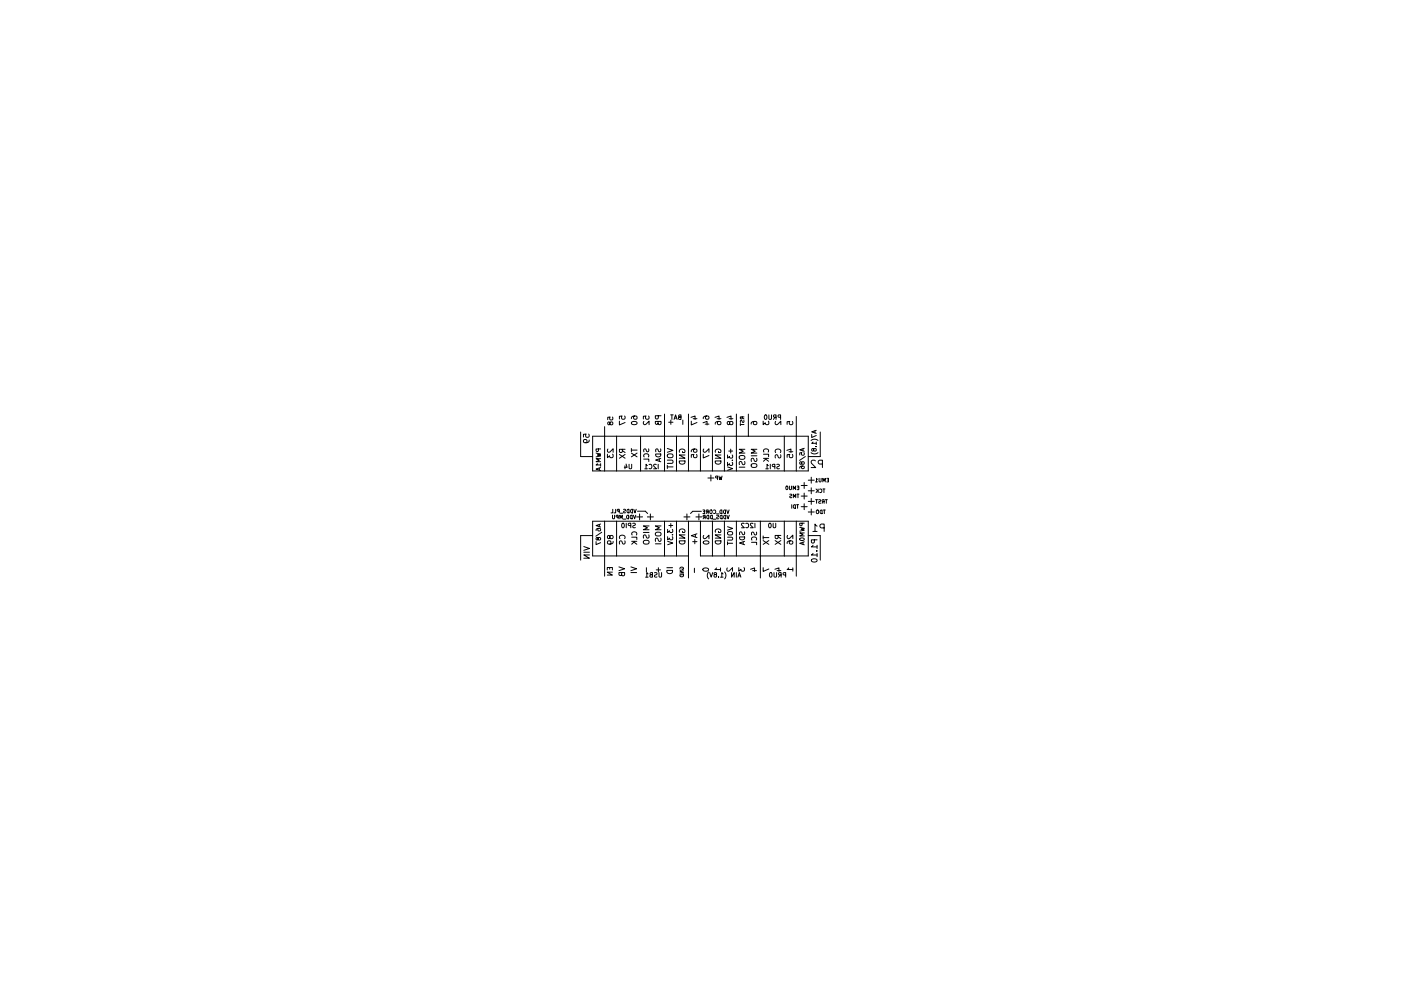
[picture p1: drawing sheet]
<svg xmlns="http://www.w3.org/2000/svg" width="297mm" height="210mm" viewBox="0 0 297 210" stroke-linecap="round" stroke-linejoin="round" font-family="sans-serif">
<g fill="none" stroke="#000" stroke-width=".21">
<path d="M123.1 91.7v5.2h2.5M124.8 92.1l.1 .2-.1 .4h-.6l.1-.6-.6 .1v.5M124.9 93.4v.3l-.3 .2h-.7l-.2-.2 .1-.4 .6 .1 .1 .3-.3 .2M125.6 92.6h45.8v7.3h-45.8zM126.4 96.1l.9 .3-.6 .1 .6 .2-.9 .2M126.7 98.4l-.3 .2h.9M126.9 95.2l-.1 .5-.3 .1-.1-.6h.9M127.1 99.3v.5M127.3 97.3h-.9l.7 .3-.7 .4h.9M127.3 99.2l-.9 .3 .9 .3M127.3 98.4v.5M128.2 90.5v9.4"/>
<path d="M128.8 96.4v.7l.4-.4 .2 .3h.5l.1-.1-.1-.5M128.9 95.3l-.1 .4 .3 .3 .9-.8v.8M129.3 89.7l-.2-.2-.1 .1-.1 .4 .3 .1 .3-.6 .4 .2-.2 .4-.4-.2M129.8 88.5v.5h-.5l.1-.5h-.5v.5M130.7 92.6v7.3M131.3 89.4v.8l1.2-.6M131.3 96.4l1.2 .8M132 95.3l-.1 .6-.5 .1-.1-.7h1.2M132 95.6l.5 .4M132.4 88.3l.1 .1-.1 .5-.6-.1 .1-.5h-.6v.6M132.5 98.8v.7M132.5 96.4l-1.2 .8"/>
<path d="M132.7 98.5l.3 .6h-.6M133.4 98.5v.8l.2 .2 .3-.2v-.8M133.9 95.2v.6M133.9 95.5h1.2M133.9 96.1l1.2 .8M133.9 89.6a.59 .59 0 0 1 .7-.3 .59 .59 0 0 1 .4 .6 .59 .59 0 0 1-.7 .3 .59 .59 0 0 1-.4-.6zM134.6 88.3l-.3 .2 .1 .3 .6 .1 .1-.4-.3-.2h-.6l-.3 .2v.3M135.1 96.1l-1.2 .8M135.8 92.6v7.3M136.5 97.4h1.1v.5M136.5 89.4l-.1 .5 .4 .2 .8-.7v.7M136.6 96.9a.48 .48 0 0 1 .4-.6 .48 .48 0 0 1 .5 .6"/>
<path d="M136.7 99.5h.5M137.2 98.8l-.2-.3v1M137.5 88.3l.1 .1-.1 .5-.6-.1 .1-.5h-.6v.6M137.5 95.2v.6a.45 .45 0 0 1-.6-.5h-.4v.6M137.6 98.6a.43 .43 0 0 1 .6 .4 .43 .43 0 0 1-.6 .4M139 96.3h1.1a.55 .55 0 0 1-.5 .6 .55 .55 0 0 1-.6-.6zM139.1 98.6l-.3-.1-.2 .3 .6 .7h-.6M139.5 89.4v.5l-.4 .1-.2-.6h1.3v.5l-.4 .2-.3-.3M139.5 98.5v1M139.6 88.2l-.1 .6h-.4l-.2-.6h1.3M139.8 97.4v.5M140 95.2v.6a.45 .45 0 0 1-.6-.5h-.3v.6"/>
<path d="M140.1 97.3l-1.1 .3 1.1 .4M140.9 87.9v12M141.5 95.2l1.2 .4-1.2 .4M141.5 97.6h1l.2 .3-.2 .4h-1M141.5 98.7v.7M141.5 99.1h1.2M141.5 96.5l.8-.2a.4 .4 0 0 1 .4 .4 .4 .4 0 0 1-.4 .4h-.4a.4 .4 0 0 1-.4-.2 .4 .4 0 0 1 0-.4zM141.8 89.6h.9M142.2 88h.5M142.2 89.1v.9M142.5 88v1M142.9 89l.3-1 .4 1"/>
<path d="M143 88.7h.5M143.4 92.6v7.3M144 97.8h1.2a.61 .61 0 0 1-.6 .7 .61 .61 0 0 1-.6-.7zM144.1 88.5l-.3 .2 .2 .3h.4v-1l-.5 .1 .1 .3 .4 .1M144.7 95.8v.2h.4a.55 .55 0 0 0-.5-.7 .55 .55 0 0 0-.5 .7M144.8 89.1v.9M145.2 96.5h-1.2l1.2 .7h-1.2M146 87.9v12M146.5 88.6l.9-.3v.7M146.6 89.4v.8l1.2-.6M147 88.8h.8M147.3 95.3l-.3 .2 .1 .3 .6 .1 .1-.4-.3-.2h-.6l-.3 .2v.3"/>
<path d="M147.7 96.4l.1 .2-.1 .4h-.6v-.6l-.5 .1v.5M148.5 92.6v7.3M149 89.7l.9-.3v.8M149.1 96.4v.8l1.2-.6M149.2 95.3l-.1 .4 .4 .3 .8-.8v.8M149.5 90h.8M149.8 88.3l-.2 .2v.3l.6 .1 .1-.4-.2-.2h-.7l-.2 .2-.1 .3M151 92.6v7.3M151.6 88.6l.9-.3v.7M151.6 97.8h1.3a.61 .61 0 0 1-.7 .7 .61 .61 0 0 1-.6-.7zM152 88.8h.9M152.3 89.4l-.2 .2 .1 .4h.5l.2-.4-.3-.2-.7 .1-.2 .1-.1 .4"/>
<path d="M152.3 95.8v.2h.4a.55 .55 0 0 0-.4-.7 .55 .55 0 0 0-.6 .7M152.9 96.5h-1.3l1.3 .7h-1.3M153.6 92.6v7.3M154.1 88.6l.9-.3v.7M154.3 96.5v.7l.4-.4 .1 .3h.4v-.6M154.3 98.1v.7l.4-.4 .1 .3h.4v-.6M154.3 99.1l1 .3-1 .4M154.5 95.7h.8M154.6 88.8h.8M154.7 89.6l-.2-.2-.2 .1-.1 .5h.4l.3-.6 .5 .2-.2 .5-.5-.2M154.9 95.3v.8M155.2 97.7h.1"/>
<path d="M156.1 87.9v12M156.7 99.1h1.2M156.9 96.7l.6-.1a.4 .4 0 0 1 .4 .4 .4 .4 0 0 1-.4 .5h-.4a.4 .4 0 0 1-.4-.3 .4 .4 0 0 1 .2-.5zM157 89.9v.4M157 90.1h.7M157.4 88.5l-.1 .3-.3 .1v-.4h.7M157.4 88.6l.3 .3M157.7 89.2v.3l-.1 .1-.3-.4h-.3v.4M157.9 97.9l-.1 .6h-.3l-.3-.5-.2-.1-.3 .2 .1 .5M157.9 95.3h-1.2l.9 .4-.9 .4h1.2M158.7 87.9v4.7M159.3 96.7h1.2"/>
<path d="M159.3 98.5l.8-.1a.4 .4 0 0 1 .4 .4 .4 .4 0 0 1-.4 .4h-.4a.4 .4 0 0 1-.4-.2 .4 .4 0 0 1 0-.5zM160 89.4l-.3 .2 .1 .4h.6l.1-.4-.3-.2-.6 .1-.3 .1v.4M160.4 97.2v.7h-.4l-.2-.6-.3-.1-.2 .3v.4M160.5 95.3h-1.2l.8 .4-.8 .4h1.2M161.8 89.4v.7l.5-.4 .1 .3h.5l.1-.1-.1-.5M161.9 96.4h1.1v.5M161.9 97.3h1.1M162 95.9a.48 .48 0 0 1 .4-.7 .48 .48 0 0 1 .5 .7M162.1 88.1l.2-.1a.47 .47 0 0 1 .3 .5 .47 .47 0 0 1-.4 .4l-.1-.3zM162.3 97.4l.7 .5M162.4 99.5h.5M162.5 97.3l-.6 .6"/>
<path d="M162.9 98.8l-.3-.3v1M163 88v.8l.2 .2 .4-.2v-.8M163.3 98.5v1M164.3 99h-.5v-.4l.5-.1v1M164.3 88.5l-.3 .5M164.5 89.4l-.2 .5 .4 .2 .9-.7v.7M164.5 96a.54 .54 0 0 1 .4-.7 .54 .54 0 0 1 .5 .7M164.5 88.5h-.4l-.1-.4 .5-.1v1M164.7 98.5l.5 .1a.4 .4 0 0 1-.5 .5l.1 .3h.4M165.5 96.5l-.1 .6h-.3l-.2-.5-.3-.1-.3 .2 .1 .5M165.5 88.5h-.5v-.4l.5-.1v1M166.3 92.6v7.3"/>
<path d="M166.8 95.6l.9-.3v.7M167.3 95.8h.8M168 89.4l.1 .2-.1 .4h-.6l.1-.6-.6 .1v.5M168 96.4l.1 .2-.1 .4h-.6l.1-.6-.6 .1v.5M168.8 88.4v11.5M170 98.1l-.2-.1-.2 .1v.4h.3a.38 .38 0 0 1 .1-.5 .38 .38 0 0 1 .5 .1l-.1 .4h-.2l-.2-.2M170.1 98.9l-.2 .2 .1 .2 .4 .1 .1-.3-.2-.2h-.5l-.2 .4M170.2 95.2v.5M170.4 96v.5h-.4v-.5l-.4 .1v.4M170.5 95.1l-.9 .3 .9 .4M170.8 96.9l-1.3 .8M172 93.5a1.11 1.11 0 0 1 1.4 0"/>
<path d="M172 96a1.11 1.11 0 0 0 1.4 0M172.1 92.2v.6l1-.4M172.4 93.8l-.3 .3h1M172.5 95.3l-.2-.1-.2 .1 .1 .4h.2a.38 .38 0 0 1 .2-.5 .38 .38 0 0 1 .4 .1v.4h-.3l-.2-.2M172.8 91.4v.5M172.9 97.8l-.6-.2-.3 .5 1 1.1h-1M173 94.7h.1M173.1 91.3l-1 .3 1 .3M173.1 93.8v.5M173.9 91.7v5.2h-2.5M174.4 98.5l-.8-.1-.1-.2v-.4l.3-.2h.6v1.6M123.8 116l1.2 .4-1.2 .4"/>
<path d="M123.8 117.2h1.2M125 117.7h-1.2l1.2 .7h-1.2M125.6 113.6h-2.5v5.2M126.4 114.9v.6l.9-.4M126.8 114.2l-.2-.2-.2 .2v.3h.3a.38 .38 0 0 1 .1-.4 .38 .38 0 0 1 .5 0v.4l-.3 .1-.2-.2M126.9 112.1l-.2 .2 .1 .3h.5v-.3l-.1-.2h-.6l-.2 .5M127.1 111.3v.4M127.3 111.2l-.9 .3 .9 .3M127.6 112.9l-1.3 .9M128.2 110.6v11.6M129.3 113.8l-.2-.2-.2 .1-.1 .5h.4l.3-.6 .5 .2-.2 .5-.5-.2M129.9 109.3v.6l.1 .2 .3-.2v-.6"/>
<path d="M129.9 108.1v.7h-.3M130 114.9l-.1 .3-.2 .2h-.7l-.2-.2 .1-.4 .6 .1v.3l-.2 .2M130.5 108.1v.7h-.3M130.7 110.6v7.4M131.1 109.7h-.4v-.3l.4-.1v.8M131.3 108.4h-.4v-.3h.4v.7M131.4 110.1v-.8l.3 .6 .2-.6v.8M131.4 114.3a.54 .54 0 0 1 .5-.8 .54 .54 0 0 1 .5 .8M131.5 108.9h.6M131.9 111.1l.1-.1a.47 .47 0 0 1 .4 .5 .47 .47 0 0 1-.5 .4l-.1-.3zM132.1 110.1h.6M132.2 108.1l.4 .1-.4 .3v.2l.4 .1"/>
<path d="M132.5 114.7l-.1 .7h-.3l-.3-.5-.2-.2-.3 .3 .1 .4M132.8 111v1M132.9 109.4l.4-.1v.8a.4 .4 0 0 1-.4-.2 .4 .4 0 0 1 0-.5zM133.1 108.1h.3v.7a.4 .4 0 0 1-.5-.2 .4 .4 0 0 1 .2-.5zM133.7 109.4l.3-.1v.8a.4 .4 0 0 1-.4-.2 .4 .4 0 0 1 .1-.5zM133.7 111.5h-.4l-.1-.4 .5-.1v1M133.8 108.1h.3v.7a.4 .4 0 0 1-.4-.2 .4 .4 0 0 1 .1-.5zM133.9 114h1.1v.5M133.9 114.9h1.1M134 113.5a.48 .48 0 0 1 .5-.7 .48 .48 0 0 1 .4 .7M134.2 111.1h.5a.4 .4 0 0 1-.5 .5v.3h.5M134.3 109.3l.2 .8 .3-.8"/>
<path d="M134.4 108.1l.2 .7 .3-.7M134.4 115l.6 .5M134.6 114.9l-.7 .6M135 109.7h1.2M135.2 108.5h1.6l.5 .4M135.6 109v1.3M136.4 113h1.2M136.6 114.7l.6-.1a.4 .4 0 0 1 .4 .4 .4 .4 0 0 1-.4 .4h-.4a.4 .4 0 0 1-.4-.2 .4 .4 0 0 1 .2-.5zM137.3 109.7h1.2M137.6 113.5l-.1 .6h-.3l-.3-.5-.3-.1-.2 .2 .1 .5M137.6 111.6h-1.2l.9 .4-.9 .4h1.2M137.9 109v1.3"/>
<path d="M138.9 115.4h1.3M139 113.1l.8-.2a.4 .4 0 0 1 .4 .4 .4 .4 0 0 1-.4 .4h-.5a.4 .4 0 0 1-.3-.2 .4 .4 0 0 1 0-.4zM140.1 114.2l-.1 .6h-.3l-.2-.5-.3-.1-.3 .2 .1 .5M140.2 111.6h-1.3l.9 .4-.9 .4h1.3M140.9 110.6v7.4M141.6 112.3v.7l.4-.4 .1 .3h.4v-.6M141.6 113.9v.6l.4-.3 .1 .3h.4v-.6M141.6 114.9l1 .3-1 .4M141.8 111.5h.8M142.2 111.1v.8M142.5 113.5h.1M143.4 110.6v7.4"/>
<path d="M144 114.7h1.2a.61 .61 0 0 1-.6 .7 .61 .61 0 0 1-.6-.7zM144.7 112.7v.3h.4a.55 .55 0 0 0-.5-.8 .55 .55 0 0 0-.5 .7M145 109.7h1.3M145.2 113.5h-1.2l1.2 .7h-1.2M145.6 109v1.3M146 110.6v12M146.9 114.9h.9M147.3 114.5v.9M147.4 113.4v.5M147.5 109.7h1.3M147.8 113.3l-1.2 .4 1.2 .4M148.2 109v1.3"/>
<path d="M148.5 110.6v7.4h22.9v-7.4h-45.8v7.4h20.4M148.7 108.5h-1.8l-.5 .4M149 108.2h.4v.8h-.4M149.1 108.6h.3M149.2 114.9a.59 .59 0 0 1 .6-.2 .59 .59 0 0 1 .5 .6 .59 .59 0 0 1-.7 .2 .59 .59 0 0 1-.4-.6zM149.2 113.6l-.1 .5 .4 .2 .8-.8v.8M149.3 109.7l-.2 .4M149.5 109.7h-.4v-.3l.4-.1v.8M149.9 109.4l.4-.1v.8a.4 .4 0 0 1-.4-.2 .4 .4 0 0 1 0-.5zM150 108.6l-.3 .4M150.1 101.4h1.3M150.2 108.6h-.4v-.3l.4-.1v.8"/>
<path d="M150.6 108.2l.4 .1v.4l-.2 .3-.3-.2zM150.7 109.4l.3-.1v.8a.4 .4 0 0 1-.4-.2 .4 .4 0 0 1 .1-.5zM150.7 100.8v1.3M151 110.6v7.4M151.2 110.1h.6M151.3 108.3a.34 .34 0 0 1 .5 .3 .34 .34 0 0 1-.5 .3M151.6 114.7h1.3a.61 .61 0 0 1-.7 .7 .61 .61 0 0 1-.6-.7zM151.9 109h.6M151.9 109.3l.4 .1v.2l-.4 .3 .5 .1M152.1 101.4h-.3l-.1-.3 .4-.1v.8M152.3 112.7v.3h.4a.55 .55 0 0 0-.4-.8 .55 .55 0 0 0-.6 .7M152.4 101l.2 .8 .2-.6 .1 .6 .2-.8"/>
<path d="M152.8 108.2h.3v.8a.4 .4 0 0 1-.5-.3 .4 .4 0 0 1 .2-.5zM152.8 109.3h.3v.8a.4 .4 0 0 1-.4-.3 .4 .4 0 0 1 .1-.5zM152.9 113.5h-1.3l1.3 .7h-1.3M153.5 108.2h.3v.8a.4 .4 0 0 1-.4-.3 .4 .4 0 0 1 .1-.5zM153.6 109.3h.3v.8a.4 .4 0 0 1-.5-.3 .4 .4 0 0 1 .2-.5zM153.6 110.6v7.4M154.1 108.2l.2 .8 .3-.8M154.1 109.3l.3 .8 .2-.8M154.3 111.7l1 .4-1 .4M154.3 114h.8l.2 .2-.2 .4h-.8M154.3 115v.6M154.3 115.3h1"/>
<path d="M154.3 112.9l.3-.1h.6l.1 .4-.3 .3h-.6l-.1-.3zM156.1 110.6v7.4M156.8 113.9h1.1a.55 .55 0 0 1-.6 .6 .55 .55 0 0 1-.5-.6zM157.6 115v.5M157.8 111.1l-.4-.1-.2 .3 .6 .7h-.6M157.8 112.8v.6a.45 .45 0 0 1-.6-.5h-.4v.6M157.9 114.9l-1.1 .3 1.1 .4M158.1 111.1a.43 .43 0 0 1 .6 .4 .43 .43 0 0 1-.6 .4M159.3 115.1h1.1v.5M159.4 114.6a.48 .48 0 0 1 .5-.7 .48 .48 0 0 1 .4 .7M159.6 111.1l-.3-.1-.2 .3 .6 .7h-.6M160.1 111v1"/>
<path d="M160.4 112.9l-.1 .6a.45 .45 0 0 1-.6-.6l-.3 .1v.5M161.2 110.6v12M161.8 113.7v.7M161.8 114.1h1.2M161.8 114.7l1.2 .8M163 114.7l-1.2 .8M163 111.1l.2-.1a.47 .47 0 0 1 .3 .5 .47 .47 0 0 1-.4 .4l-.1-.3zM163.9 111v.8l.2 .2 .4-.2v-.8M164.3 114.7l1.3 .8M165 113.6l-.1 .6h-.4l-.2-.6h1.3M165 113.9l.6 .4M165.6 114.7l-1.3 .8"/>
<path d="M166.3 110.6v7.4M166.7 103.2l.1-.1a.35 .35 0 0 1 .3 .4 .35 .35 0 0 1-.4 .3zM167 113.6l-.1 .5 .3 .2 .9-.8v.8M167.4 103.1v.6l.1 .2 .3-.2v-.6M167.4 104.9l.5 .1-.4 .3v.2l.4 .1M167.6 114.7l-.3 .3 .1 .3 .6 .1 .1-.4-.2-.3-.7 .1-.3 .2v.3M167.9 107.1v.7M168.2 103.9v-.8l.2 .6 .3-.6v.8M168.2 105.6v-.8l.3 .6 .2-.6v.8M168.3 107.1h.3v.7a.4 .4 0 0 1-.4-.2 .4 .4 0 0 1 .1-.5zM168.8 110.6v11.6M168.9 107.1h.4"/>
<path d="M169 104.8h.4M169 103.1h.4v.8h-.4M169.1 107.1v.7M169.1 103.5h.3M169.2 104.8v.8M169.6 111.9l.9 .2-.7 .2 .7 .2-.9 .2M169.6 114.2a.46 .46 0 0 1 .6-.1 .46 .46 0 0 1 .3 .4 .47 .47 0 0 1-.6 .2 .47 .47 0 0 1-.3-.4zM169.9 103h1.2M169.9 105.3h1.2M169.9 107.5h1.2M170.1 111l-.1 .5h-.4v-.5h.9M170.2 115v.5"/>
<path d="M170.5 102.4v1.2M170.5 104.6v1.3M170.5 106.9v1.2M170.5 113.1h-.9l.6 .3-.6 .3h.9M170.5 115l-.9 .3 .9 .3M171.4 101.9h1.2M171.4 106.4h1.2M171.4 108.6h1.2M171.4 104.1h1.2M171.4 113.6h2.5v5.2M172 101.2v1.3M172 103.5v1.3"/>
<path d="M172 105.7v1.3M172 108v1.3M172.1 118.7a.58 .58 0 0 1 .7-.2 .58 .58 0 0 1 .4 .6 .59 .59 0 0 1-.7 .2 .59 .59 0 0 1-.4-.6zM172.3 112.8h.9M172.4 115.7l-.4 .3h1.2M172.4 117.4l-.4 .4h1.2M172.7 114.5l-.1 .6-.5 .1-.1-.7h1.2M172.9 102.2h.4M172.9 106h.4M173 103.7l.5 .5M173.1 116.9h.1M173.1 106v.8"/>
<path d="M173.2 108.2l.3 .1 .1 .4-.2 .3-.3-.1zM173.2 115.7v.7M173.2 117.4v.7M173.2 111.6l-.4-.4v1.6M173.3 101.7l-.2-.2v.7M173.3 104.1l-.3 .4M173.5 103.7v.8M173.6 106.1l.4 .1-.4 .3v.2h.4M173.7 101.5v.6l.1 .1 .3-.1v-.6M173.8 103.8a.34 .34 0 0 1 .5 .3 .34 .34 0 0 1-.5 .3M174 108.2h.3v.8a.4 .4 0 0 1-.4-.3 .4 .4 0 0 1 .1-.5zM174.5 102.2v-.7l.2 .5 .3-.5v.7"/>
<path d="M174.5 103.7h.4M174.5 106.4l-.2 .4M174.6 108.2h.4M174.7 103.7v.8M174.7 106.4h-.3l-.1-.3 .4-.1v.8M174.7 112l-.7-.1-.2-.2 .1-.4 .2-.1h.6v1.6M174.8 108.2v.8M175 106h.4M175.2 106v.8M175.3 101.5h.4v.7h-.4M175.4 101.8h.3M128.8 120.9v-.5h1v.5"/>
<path d="M129.3 120.4v.4M129.8 121.4h-1l1 .6h-1M131.2 120.3l1.2 .4-1.2 .4M131.8 121.5l-.1 .5-.4 .1-.1-.6h1.2v.4l-.4 .3-.2-.3M133.8 120.3l1.2 .4-1.2 .4M133.8 121.5h1.2M136.9 122.5h.5M137.1 120.4v1M137.4 121.8l-.3-.3v1M138 121.9l-.2 .2 .2 .4h.3v-1l-.4 .1v.3h.4M138.8 121.5l.5 .1a.4 .4 0 0 1-.5 .5v.3h.5M139.1 120.9h1"/>
<path d="M139.6 120.4v1M139.7 121.5v.8l.2 .2 .4-.2v-.8M141.4 121h1.2a.61 .61 0 0 1-.6 .7 .61 .61 0 0 1-.6-.7zM141.4 120.4h1.2M144.2 121.9h.7a.39 .39 0 0 1-.4 .5 .39 .39 0 0 1-.3-.5zM144.6 120.7v.1h.3a.35 .35 0 0 0-.4-.5 .35 .35 0 0 0-.3 .5M144.9 121.1h-.7l.7 .5h-.7M147.2 120.6v.9M149.1 120.7a.59 .59 0 0 1 .7-.3 .59 .59 0 0 1 .4 .6 .59 .59 0 0 1-.7 .3 .59 .59 0 0 1-.4-.6zM150.2 121.3a1.11 1.11 0 0 0 0 1.5M150.5 121.5l.3 1 .3-1M151.6 121.9l-.2 .2v.3h.5a.4 .4 0 0 0-.1-.5 .4 .4 0 0 0-.4-.1l.1-.3h.2l.2 .2-.2 .2"/>
<path d="M151.9 120.5l-.3 .3h1.2M152.3 122.4v.1M152.8 122.5h.5M152.8 120.5v.7M153.3 121.8l-.3-.3v1M153.6 121.3a1.11 1.11 0 0 1 0 1.5M154.2 120.5l-.1 .5 .3 .2 .9-.8v.8M155.1 121.5v1l.6-1v1M156.1 121.5v1M156.4 122.5l.4-1 .3 1M156.5 122.2h.5M156.6 120.4v.8l.5-.4 .1 .3h.5l.1-.1-.1-.6"/>
<path d="M159.1 120.8l.9-.3v.7M159.6 121.1h.8M161.8 120.4v.8l1.2-.5M163.2 121.6l.2-.1a.47 .47 0 0 1 .3 .5 .47 .47 0 0 1-.4 .4l-.2-.3zM164.1 121.5v.8l.2 .2 .3-.2v-.8M164.3 120.8l.9-.3v.7M164.7 121.1h.9M165.4 122l-.3 .5M165.6 122l-.4-.1-.1-.3 .5-.1v1M166.6 122l-.5-.1v-.3l.5-.1v1M167.2 120.5l-.3 .3h1.2M168.1 120.5v.7"/>
</g>
</svg>
